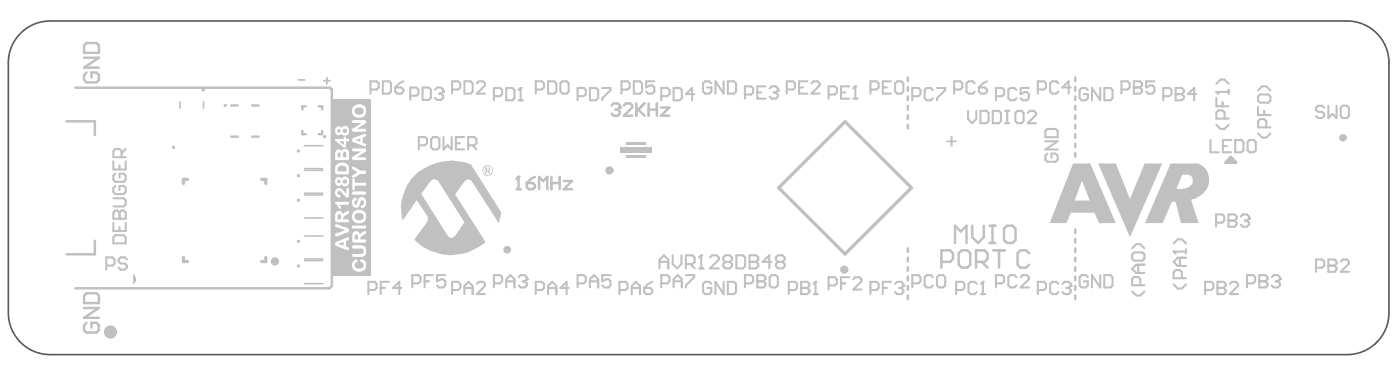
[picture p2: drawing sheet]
<svg xmlns="http://www.w3.org/2000/svg" width="141mm" height="38mm" viewBox="0 0 141 38" stroke-linecap="round" stroke-linejoin="round" font-family="sans-serif">
<g fill="none" stroke="#c0c0c0" stroke-width=".25">
<path d="M6.7 12.2h2.9v1.4M7.6 8.8h25.8l.1 .2v19.8l-.2 .3h-25.7M23.4 10.6h.6M23.4 13.8h.6M25.5 10.6h.6M25.5 13.8h.6M30.6 13.2v.3h.3M30.9 10.7h-.3v.3M32.2 10.7h.4v.3M32.6 13.2v.3h-.4M91.7 7.8v.4M91.7 8.8v.3"/>
<path d="M91.7 9.7v.4M91.7 10.7v.3M91.7 11.6v.4M91.7 12.6v.3M108.6 7.8v.4M108.6 8.8v.3M108.6 9.7v.4M108.6 10.7v.3M108.6 11.6v.4M108.6 12.6v.3M108.6 13.5v.4M108.6 14.5v.4"/>
<path d="M108.6 15.4v.4M9.6 24.3v1.3h-2.9M91.7 25v.4M91.7 26v.4M91.7 26.9v.4M91.7 27.9v.4M91.7 28.8v.4M91.7 29.8v.4M108.6 23.1v.4M108.6 24.1v.3M108.6 25v.4M108.6 26v.4"/>
<path d="M108.6 26.9v.4M108.6 27.9v.4M108.6 28.8v.4M108.6 29.8v.4"/>
</g>
<g fill="none" stroke="#c0c0c0" stroke-width=".17">
<path d="M18.2 10.3v.6M20.6 10.3v.6M30.8 19.6h1.8M30.8 17.2h1.8M30.8 19.5h1.8M30.8 14.7h1.8M30.8 17h1.8M13.5 27.7v.8M30.8 28.6h1.8M30.8 26.3h1.8M30.8 26.1h1.8M30.8 22h1.8"/>
<path d="M30.8 23.8h1.8"/>
</g>
<path d="M19 18.1h-.5v.4M26.4 18.1h.5v.4M78.7 18.9l6.7-6.6 6.7 6.6-6.7 6.7zM123.9 16.4l.5-.5 .5 .5zM124.4 15.9v.5M18.5 25.9v.5h.5M26.9 25.9v.5h-.5" fill="none" stroke="#c0c0c0" stroke-width=".33"/>
<g fill="#c0c0c0">
<path d="M13.5 27.9h.2v.4h-.2z" fill-rule="evenodd"/>
<path d="M63.3 14.3h2v.3h-2z" fill-rule="evenodd"/>
<path d="M63.3 15.7h2v.2h-2z" fill-rule="evenodd"/>
<path d="M62.7 14.8h3.2v.6h-3.2z" fill-rule="evenodd"/>
</g>
<path d="M30.2 8.1h.6M32.7 8.1h.6M33 7.8v.6" fill="none" stroke="#c0c0c0" stroke-width=".19"/>
<g fill="none" stroke="#c0c0c0" stroke-width=".25">
<path d="M8.5 4.6l.2-.3h1l.3 .3v.7h-1.5zM8.5 5.8h1.5l-1.5 1h1.5M8.7 7.3l-.2 .3v.5l.2 .2h1l.3-.2v-.5l-.3-.3h-.5v.5M61.8 10.6l.2-.2h.4l.2 .2v.2M62.2 11h.2M62.4 11l.2 .3v.2l-.2 .2h-.4l-.2-.2M62.6 10.8h.1M62.6 10.8l-.2 .2M63 10.6l.3-.2h.4l.2 .2v.2l-.9 .9h.9M64.3 10.4v1.3M64.5 11l.6 .7M65.1 10.4l-.8 .9"/>
<path d="M65.5 11h.9M65.5 10.4v1.3M66.4 10.4v1.3M66.8 10.8h.8l-.8 .9h.8M8.5 29.8l.2-.2h1l.3 .2v.7h-1.5zM8.5 31h1.5l-1.5 1h1.5M8.7 32.5l-.2 .3v.5l.2 .2h1l.3-.2v-.5l-.3-.3h-.5v.5"/>
</g>
<g fill="none" stroke="#c0c0c0" stroke-width=".21">
<path d="M11.5 16.3v.8h1.2v-.8M11.5 20h1l.2 .2v.4l-.2 .2h-1M11.7 17.5l-.2 .2v.4l.2 .2h.8l.2-.2v-.4l-.2-.2h-.4v.4M11.7 18.7l-.2 .2v.5l.2 .2h.8l.2-.2v-.5l-.2-.2h-.4v.5M12.1 16.7v.4M12.3 15.8v-.6l-.2-.2h-.4l-.2 .2v.6h1.2M12.7 15l-.4 .4M37.4 9h.7l.2-.2v-.4l-.2-.2h-.7v1.2M38.7 8.2h.6l.2 .2v.8l-.2 .2h-.6zM39.9 8.8h.7l.2 .2v.2l-.2 .2h-.5l-.2-.2zM40.8 8.2l-.5 .2-.4 .4M45.7 9h.6l.2-.2v-.4l-.2-.2h-.6v1.2"/>
<path d="M46.9 8.2h.7l.2 .2v.8l-.2 .2h-.7zM48.2 8.4l.2-.2h.4l.2 .2v.2l-.8 .8h.8M49.9 9.7h.6l.2-.2v-.4l-.2-.2h-.6v1.2M51.2 8.9h.6l.2 .2v.8l-.2 .2h-.6zM52.4 10.1h.4M52.6 8.9h.1M52.6 8.9v1.2M52.6 8.9l-.2 .2M58.4 9.7h.6l.2-.2v-.4l-.2-.2h-.6v1.2M59.6 8.9h.6l.2 .2v.8l-.2 .2h-.6zM60.9 8.9h.8v.2l-.8 .8v.2M62.8 9h.6l.2-.2v-.4l-.2-.2h-.6v1.2"/>
<path d="M64 8.2h.7l.2 .2v.8l-.2 .2h-.7zM66.1 8.2h-.8v.6l.4-.2h.2l.2 .2v.4l-.2 .2h-.4l-.2-.2M66.8 9.7h.6l.2-.2v-.4l-.2-.2h-.6v1.2M68.1 8.9h.6l.2 .2v.8l-.2 .2h-.6zM70.1 9.5h-.8l.6-.6v1.2M71.9 8.4l-.2-.2h-.4l-.3 .2v.8l.3 .2h.4l.2-.2v-.4h-.4M73.1 8.2v1.2l-.8-1.2v1.2M73.5 8.2h.7l.2 .2v.8l-.2 .2h-.7zM75.3 9.5h.6l.2-.2v-.4l-.2-.2h-.6v1.2M76.5 9.3h.4M77.4 8.7h-.9v1.2h.9M77.8 8.9l.2-.2h.4l.2 .2v.2"/>
<path d="M78.2 9.3h.2M78.4 9.3l.2 .2v.2l-.2 .2h-.4l-.2-.2M78.6 9.1h.1M78.6 9.1l-.2 .2M79.5 9h.6l.2-.2v-.4l-.2-.2h-.6v1.2M80.7 8.8h.5M81.6 8.2h-.9v1.2h.9M82 8.4l.2-.2h.4l.2 .2v.2l-.8 .8h.8M88 9h.6l.2-.2v-.4l-.2-.2h-.6v1.2M89.2 8.8h.4M90 8.2h-.8v1.2h.8M90.4 8.4l.3-.2h.4l.2 .2v.8l-.2 .2h-.4l-.3-.2z"/>
<path d="M92.2 9.7h.6l.2-.2v-.4l-.2-.2h-.6v1.2M94.3 9.1l-.2-.2h-.5l-.2 .2v.8l.2 .2h.5l.2-.2M94.7 8.9h.8v.2l-.8 .8v.2M100.6 9.7h.7l.2-.2v-.4l-.2-.2h-.7v1.2M102.7 9.1l-.2-.2h-.4l-.2 .2v.8l.2 .2h.4l.2-.2M104 8.9h-.9v.6l.4-.2h.3l.2 .2v.4l-.2 .2h-.5l-.2-.2M104.9 9h.6l.2-.2v-.4l-.2-.2h-.6v1.2M106.9 8.4l-.2-.2h-.4l-.2 .2v.8l.2 .2h.4l.2-.2M108.2 8.8h-.8l.6-.6v1.2M113.3 9h.6l.2-.2v-.4l-.2-.2h-.6v1.2M114.6 8.8h.1M114.6 8.2h.6l.2 .2v.2l-.2 .2 .2 .2v.2l-.2 .2h-.6z"/>
<path d="M114.6 8.8h.6M116.6 8.2h-.8v.6l.4-.2h.2l.2 .2v.4l-.2 .2h-.4l-.2-.2M117.5 9.7h.7l.2-.2v-.4l-.2-.2h-.7v1.2M118.8 9.5h.1M118.8 8.9h.6l.2 .2v.2l-.2 .2 .2 .2v.2l-.2 .2h-.6zM118.8 9.5h.6M120.9 9.5h-.9l.7-.6v1.2M127.1 13.5l.4 .4h.5l.4-.4M127.1 9.7l.2-.2h.9l.2 .2v.4l-.2 .3h-.9l-.2-.3zM127.1 10.8v.8h1.3M127.1 9.1l.4-.4h.5l.4 .4M127.7 11.2v.4"/>
<path d="M128 12.8v-.6l-.3-.2h-.4l-.2 .2v.6h1.3M133.8 10.9l-.2-.2h-.4l-.2 .2v.2l.2 .2h.4l.2 .2v.2l-.2 .2h-.4l-.2-.2M134.2 10.7v1.2l.4-.4 .5 .4v-1.2M135.5 10.9l.2-.2h.4l.2 .2v.8l-.2 .2h-.4l-.2-.2zM10.7 26.8h.7l.2-.2v-.5l-.2-.2h-.7v1.3M11.5 23.9l.2-.2h.8l.2 .2v.6h-1.2zM11.5 21.4l.2-.2h.2l.2 .2 .2-.2h.2l.2 .2v.6h-1.2zM11.5 22.5v.8h1.2v-.8M12.1 22h.1M12.1 21.4v.6M12.1 22.9v.4M12.8 26.1l-.2-.2h-.4l-.2 .2v.3l.2 .2h.4l.2 .2v.2l-.2 .2h-.4l-.2-.2"/>
<path d="M37.2 29.2h.6l.3-.2v-.4l-.3-.2h-.6v1.2M38.5 29h.4M39.3 28.4h-.8v1.2M40.6 29h-.9l.6-.6v1.2M45.7 29.2h.6l.2-.2v-.4l-.2-.2h-.6v1.2M46.9 29h.9M46.9 29.6v-.8l.4-.4 .5 .4v.8M48.2 28.6l.2-.2h.4l.2 .2v.2l-.8 .8h.8M49.9 28.6h.6l.2-.2v-.5l-.2-.2h-.6v1.3M51.2 29v-.9l.4-.4 .4 .4v.9M51.2 28.4h.8M52.4 27.9l.2-.2h.4l.2 .2v.2"/>
<path d="M52.8 28.4h.2M53 28.4l.2 .2v.2l-.2 .2h-.4l-.2-.2M53.2 28.1h.1M53.2 28.1l-.2 .3M58.4 28.6h.6l.2-.2v-.5l-.2-.2h-.6v1.3M59.6 28.4h.8M59.6 29v-.9l.4-.4 .4 .4v.9M61.7 27.7h-.8v.7l.4-.3h.2l.2 .3v.4l-.2 .2h-.4l-.2-.2M62.6 29.2h.6l.2-.2v-.4l-.2-.2h-.6v1.2M63.8 29h.9M63.8 29.6v-.8l.5-.4 .4 .4v.8M65.1 29h.6l.2 .2v.2l-.2 .2h-.4l-.2-.2z"/>
<path d="M65.9 28.4l-.4 .2-.4 .4M66.8 28.6h.6l.2-.2v-.5l-.2-.2h-.6v1.3M68.1 28.4h.8M68.1 29v-.9l.4-.4 .4 .4v.9M69.3 27.7h.8v.2l-.8 .9v.2M71.9 28.6l-.2-.2h-.4l-.3 .2v.8l.3 .2h.4l.2-.2v-.4h-.4M73.1 28.4v1.2l-.8-1.2v1.2M73.5 28.4h.7l.2 .2v.8l-.2 .2h-.7zM75.3 28.6h.6l.2-.2v-.5l-.2-.2h-.6v1.3M76.5 28.4h.1M76.5 27.7h.6l.3 .2v.2l-.3 .3 .3 .2v.2l-.3 .2h-.6zM76.5 28.4h.6"/>
<path d="M77.8 27.9l.2-.2h.4l.2 .2v.9l-.2 .2h-.4l-.2-.2zM79.7 29.2h.6l.2-.2v-.4l-.2-.2h-.6v1.2M81 29h.1M81 28.4h.6l.2 .2v.2l-.2 .2 .2 .2v.2l-.2 .2h-.6zM81 29h.6M82.2 29.6h.4M82.4 28.4h.1M82.4 28.4v1.2M82.4 28.4l-.2 .2M88 29.2h.6l.2-.2v-.4l-.2-.2h-.6v1.2M89.2 29h.4M90 28.4h-.8v1.2"/>
<path d="M90.4 28.6l.3-.2h.4l.2 .2v.2M90.9 29h.2M91.1 29l.2 .2v.2l-.2 .2h-.4l-.3-.2M91.3 28.8h.1M91.3 28.8l-.2 .2M92.2 28.6h.6l.2-.2v-.5l-.2-.2h-.6v1.3M94.3 27.9l-.2-.2h-.5l-.2 .2v.9l.2 .2h.5l.2-.2M94.7 27.9l.2-.2h.4l.2 .2v.9l-.2 .2h-.4l-.2-.2zM100.6 28.6h.7l.2-.2v-.5l-.2-.2h-.7v1.3M102.7 27.9l-.2-.2h-.4l-.2 .2v.9l.2 .2h.4l.2-.2M103.1 27.9l.2-.2h.5l.2 .2v.2l-.9 .9h.9M104.9 29.2h.6l.2-.2v-.4l-.2-.2h-.6v1.2"/>
<path d="M106.9 28.6l-.2-.2h-.4l-.2 .2v.8l.2 .2h.4l.2-.2M107.4 28.6l.2-.2h.4l.2 .2v.2M107.8 29h.2M108 29l.2 .2v.2l-.2 .2h-.4l-.2-.2M108.2 28.8h.1M108.2 28.8l-.2 .2M114.4 29.4l.4 .4h.4l.4-.4M114.4 25.6l.2-.2h.8l.2 .2v.5l-.2 .2h-.8l-.2-.2zM114.4 25l.4-.4h.4l.4 .4M115 26.7v.8M115.2 28.8v-.7l-.2-.2h-.4l-.2 .2v.7h1.2M115.6 26.7h-.8l-.4 .4 .4 .4h.8"/>
<path d="M126 28.6h.6l.2-.2v-.5l-.2-.2h-.6v1.3M127.2 28.4h.1M127.2 27.7h.7l.2 .2v.2l-.2 .3 .2 .2v.2l-.2 .2h-.7zM127.2 28.4h.7M128.5 27.9l.2-.2h.4l.2 .2v.2M128.9 28.4h.2M129.1 28.4l.2 .2v.2l-.2 .2h-.4l-.2-.2M129.3 28.1h.1M129.3 28.1l-.2 .3"/>
</g>
<path d="M96 13.7h.3v.5h.4v.1h-.4v.5h-.3v-.5h-.4v-.1h.4z" fill="#c0c0c0"/>
<g fill="none" stroke="#c0c0c0" stroke-width=".21">
<path d="M105.6 13.2l.2-.2h.9l.2 .2v.6h-1.3zM105.6 14.2h1.3l-1.3 .9h1.3M105.8 15.5l-.2 .2v.4l.2 .2h.9l.2-.2v-.4l-.2-.2h-.4v.4M122.9 9.3h.1M122.9 12.6l.4 .4h.4l.5-.4M122.9 9.9v.8h1.3M122.9 9.3h1.3M122.9 9.3l.2 .2M122.9 8.4l.4-.4h.4l.5 .4M123.5 10.3v.4M123.7 12v-.7l-.2-.2h-.4l-.2 .2v.7h1.3M124.2 9.1v.4"/>
<path d="M118.6 25.4h.1M118.6 28.7l.4 .4h.4l.4-.4M118.6 25.4h1.2M118.6 25.4l.2 .2M118.6 24.5l.4-.4h.4l.4 .4M119.2 26v.8M119.4 28v-.6l-.2-.2h-.4l-.2 .2v.6h1.2M119.8 26h-.8l-.4 .4 .4 .4h.8M119.8 25.2v.4M133 27h.6l.2-.2v-.4l-.2-.2h-.6v1.2M134.2 26.8h.1M134.2 26.2h.6l.3 .2v.2l-.3 .2 .3 .2v.2l-.3 .2h-.6z"/>
<path d="M134.2 26.8h.6M135.5 26.4l.2-.2h.4l.2 .2v.2l-.8 .8h.8"/>
</g>
<path d="M104 25.5l-.3-.3h-.6l-.3 .3v1.2l.3 .3h.6l.3-.3" fill="none" stroke="#c0c0c0" stroke-width=".25"/>
<path d="M33.4 10h1.9v17.8h-1.9z" fill-rule="evenodd" fill="#c0c0c0"/>
<g fill="#fff">
<path d="M33.9 22.7l.2-.1 .9 .4a.23 .23 0 0 1 .3 .2 .23 .23 0 0 1-.3 .3l-.9 .3a.16 .16 0 0 1-.2-.1 .16 .16 0 0 1 .1-.2l.9-.3-1-.3z"/>
<path d="M33.9 20.4v-.1h1.3a.15 .15 0 0 1 .1 .2 .15 .15 0 0 1-.2 .1h-.8l.2 .3a.14 .14 0 0 1-.2 .2 .11 .11 0 0 1-.1-.2l-.3-.3z"/>
<path d="M33.9 19.1a.52 .52 0 0 1 .9 .2l.2 .2v-.5a.13 .13 0 0 1 .2-.1 .13 .13 0 0 1 .1 .2v.7a.25 .25 0 0 1-.5-.1l-.2-.2a.3 .3 0 0 0-.2-.2 .3 .3 0 0 0-.3 .1l.1 .2a.16 .16 0 0 1 .2 .2 .16 .16 0 0 1-.1 .1 .16 .16 0 0 1-.2-.1h-.1a.55 .55 0 0 1-.1-.7z"/>
<path d="M34.2 24.6l.5 .2v-.4zM33.9 24.5l1.1-.5a.17 .17 0 0 1 .3 0 .18 .18 0 0 1-.2 .3h-.1v.5l.1 .1a.18 .18 0 0 1 .2 .2 .18 .18 0 0 1-.3 .1l-1.1-.4z"/>
<path d="M34.2 21.6l-.1 .5h.4v-.4l-.2-.1zM33.9 21.4a.41 .41 0 0 1 .5-.1 .41 .41 0 0 1 .3 .3 .62 .62 0 0 1 .6-.3v.2l-.5 .2-.1 .3v.1h.5a.15 .15 0 0 1 .1 .2 .15 .15 0 0 1-.2 .1h-1.2v-.1v-.7z"/>
<path d="M34.1 18.3a.18 .18 0 0 0 .3 0 .18 .18 0 0 0-.3 0zM34.6 18.3a.25 .25 0 0 0 .5 0 .25 .25 0 0 0-.5 0zM34 17.9h.4l.1 .1a.43 .43 0 0 1 .6-.1 .43 .43 0 0 1 .2 .6 .4 .4 0 0 1-.4 .3 .4 .4 0 0 1-.4-.3 .35 .35 0 0 1-.5 .2 .35 .35 0 0 1-.1-.5z"/>
<path d="M34.2 16.9l-.1 .4h.9v-.3a.43 .43 0 0 0-.6-.3zM33.9 16.6h.1a.72 .72 0 0 1 .7-.2 .72 .72 0 0 1 .6 .5l-.1 .7h-1.3v-.1v-.6z"/>
<path d="M34.2 15.4l-.1 .4h.3v-.4l-.1-.1zM34.7 15.3v.5h.3v-.4a.17 .17 0 0 0-.1-.1 .17 .17 0 0 0-.2 0zM33.9 15.2a.35 .35 0 0 1 .6 .1 .38 .38 0 0 1 .5-.3 .38 .38 0 0 1 .3 .5l-.1 .6h-1.3v-.8z"/>
<path d="M34.2 14.2l.5 .4v-.4zM33.9 14h.8v-.1a.12 .12 0 0 1 .2-.1 .12 .12 0 0 1 .1 .2h.3v.2h-.1h-.2v.6l-.1 .1h-.2l-.8-.6z"/>
<path d="M34.1 13.2a.18 .18 0 0 0 .3 0 .18 .18 0 0 0-.3 0zM34.6 13.2a.25 .25 0 0 0 .5 0 .25 .25 0 0 0-.5 0zM33.9 12.9a.34 .34 0 0 1 .6 0 .4 .4 0 0 1 .5-.2 .4 .4 0 0 1 .3 .4 .46 .46 0 0 1-.2 .5 .46 .46 0 0 1-.6-.1 .35 .35 0 0 1-.5 .1 .35 .35 0 0 1-.1-.4z"/>
</g>
<path d="M35.3 10h2.2v17.8h-2.2z" fill-rule="evenodd" fill="#c0c0c0"/>
<g fill="#fff">
<path d="M35.7 26.3h.1a.18 .18 0 0 1 .2-.2 .18 .18 0 0 1 .1 .2 .18 .18 0 0 1-.2 .2 .37 .37 0 0 0 0 .4 .37 .37 0 0 0 .5 .2 .36 .36 0 0 0 .3-.4 .36 .36 0 0 0-.3-.3 .26 .26 0 0 1 .3-.3 .26 .26 0 0 1 .2 .3l.1 .2a.71 .71 0 0 1-.8 .8 .71 .71 0 0 1-.6-1z"/>
<path d="M35.6 24.8l.8-.1a.63 .63 0 0 1 .6 .4 .63 .63 0 0 1-.2 .7l-.1 .1h-.9a.16 .16 0 0 1-.2-.2 .16 .16 0 0 1 .2-.1h.6a.27 .27 0 0 0 .3-.3 .27 .27 0 0 0-.3-.2h-.7l-.1-.2z"/>
<path d="M35.6 22.8h1.4l-.1 .2h-1.1a.16 .16 0 0 1-.2 0 .16 .16 0 0 1 0-.2z"/>
<path d="M35.7 20a.17 .17 0 0 1 .3-.1 .17 .17 0 0 1-.1 .3 .19 .19 0 0 0-.1 .3 .19 .19 0 0 0 .3 .1v-.3a.44 .44 0 0 1 .6-.5 .44 .44 0 0 1 .3 .7 .39 .39 0 0 1-.5 .4l-.1-.1a.32 .32 0 0 0 .3-.3 .32 .32 0 0 0-.1-.3l-.2 .1v.1a.41 .41 0 0 1-.3 .5 .41 .41 0 0 1-.5-.2 .66 .66 0 0 1 .1-.7z"/>
<path d="M35.6 19.3h1.3a.15 .15 0 0 1 .1 .2 .15 .15 0 0 1-.2 .1h-1.1l-.1-.1z"/>
<path d="M35.6 18h.2v.4h1a.15 .15 0 0 1 .2 .2 .15 .15 0 0 1-.2 .1h-1v.3a.13 .13 0 0 1-.1 .2 .13 .13 0 0 1-.1-.2z"/>
<path d="M35.6 16.8l.2 .1a1.02 1.02 0 0 0 1.1 .3 .15 .15 0 0 1 .1 .2 .15 .15 0 0 1-.2 .1h-.4l-.6 .4a.15 .15 0 0 1-.2-.1 .15 .15 0 0 1 .1-.2l.4-.2-.5-.3v-.1z"/>
<path d="M35.6 15h1.2a.2 .2 0 0 1 .2 .1 .2 .2 0 0 1-.1 .2l-.8 .5h.8l.1 .3h-.1h-1.1a.21 .21 0 0 1-.2-.1 .21 .21 0 0 1 .2-.3l.7-.4h-.8l-.1-.2z"/>
<path d="M35.6 12.1h1.3l.1 .3-.9 .6h.8l.1 .1a.14 .14 0 0 1 0 .1 .14 .14 0 0 1-.2 .1h-1a.19 .19 0 0 1-.2-.2 .19 .19 0 0 1 .2-.2l.7-.5h-.9v-.1z"/>
<path d="M35.8 23.7v.4h.4l-.1-.4-.2-.1zM35.7 23.4a.41 .41 0 0 1 .7 .3v-.2a.51 .51 0 0 1 .6-.2v.2l-.6 .5v.1h.5l.1 .1a.17 .17 0 0 1 0 .2 .17 .17 0 0 1-.2 .1l-1.2-.1v-.8z"/>
<path d="M35.8 21.6a.45 .45 0 0 0 .4 .6 .45 .45 0 0 0 .5-.5 .55 .55 0 0 0-.9-.1zM35.7 21.4l.1-.1a.71 .71 0 0 1 1 .1 .71 .71 0 0 1 0 1 .71 .71 0 0 1-1-.1 .71 .71 0 0 1-.1-.9z"/>
<path d="M35.9 14.1l.5 .2v-.3zM35.6 14l1.1-.5a.17 .17 0 0 1 .3 0 .18 .18 0 0 1-.2 .3l-.1 .1v.5l.1 .1a.15 .15 0 0 1 .2 .2 .15 .15 0 0 1-.3 0l-1-.4-.1-.1z"/>
<path d="M35.8 11a.45 .45 0 0 0 .4 .6 .45 .45 0 0 0 .5-.5 .55 .55 0 0 0-.9-.1zM35.7 10.8l.1-.1a.71 .71 0 0 1 1 0 .71 .71 0 0 1 0 1 .71 .71 0 0 1-1 0 .71 .71 0 0 1-.1-.9z"/>
</g>
<g fill="none" stroke="#c0c0c0" stroke-width=".21">
<path d="M41.5 9.7h.6l.2-.3v-.4l-.2-.2h-.6v1.3M42.3 14.6h.6l.3-.2v-.4l-.3-.2h-.6v1.3M42.7 8.8h.6l.2 .2v.9l-.2 .2h-.6zM43.6 14l.2-.2h.4l.2 .2v.9l-.2 .2h-.4l-.2-.2zM43.9 9l.3-.2h.4l.2 .2v.2M44.4 9.4h.2M44.6 9.4l.2 .3v.2l-.2 .2h-.4l-.3-.2M44.8 9.2h.1M44.8 9.2l-.2 .2M44.8 13.8v1.3l.4-.5 .4 .5v-1.3M46.1 14.4h.4M46.9 13.8h-.8v1.3h.8"/>
<path d="M47.3 14.6h.6l.2-.2v-.4l-.2-.2h-.6v1.3M47.7 14.6l.4 .5M54.1 9h.7l.2-.2v-.4l-.2-.2h-.7v1.2M55.4 8.2h.6l.2 .2v.8l-.2 .2h-.6zM56.6 8.4l.2-.2h.5l.2 .2v.8l-.2 .2h-.5l-.2-.2zM83.7 9.5h.6l.3-.2v-.4l-.3-.2h-.6v1.2M85 9.3h.4M85.8 8.7h-.8v1.2h.8M86.2 9.9h.4M86.4 8.7h.1M86.4 8.7v1.2M86.4 8.7l-.2 .2"/>
<path d="M96.4 9h.6l.2-.2v-.4l-.2-.2h-.6v1.2M98.5 8.4l-.2-.2h-.4l-.2 .2v.8l.2 .2h.4l.2-.2M98.9 8.8h.6l.2 .2v.2l-.2 .2h-.4l-.2-.2zM99.7 8.2l-.4 .2-.4 .4M109.9 9.1l-.2-.2h-.4l-.2 .2v.8l.2 .2h.4l.2-.2v-.4h-.4M111.2 8.9v1.2l-.9-1.2v1.2M111.6 8.9h.6l.2 .2v.8l-.2 .2h-.6zM122.3 14.1v1.3h.9M123.6 14.7h.4M124.4 14.1h-.8v1.3h.8M124.8 14.1h.6l.2 .2v.8l-.2 .3h-.6zM126.1 14.3l.2-.2h.4l.2 .2v.8l-.2 .3h-.4l-.2-.3z"/>
<path d="M41.7 28.6h.6l.2-.2v-.5l-.2-.2h-.6v1.3M42.9 28.4h.4M43.7 27.7h-.8v1.3M45 27.7h-.8v.7l.4-.3h.2l.2 .3v.4l-.2 .2h-.4l-.2-.2M54.1 29.2h.7l.2-.2v-.4l-.2-.2h-.7v1.2M55.4 29.6v-.8l.4-.4 .4 .4v.8M55.4 29h.8M57.5 29h-.9l.7-.6v1.2M66.6 27.1v-.9l.5-.5 .4 .5v.9M66.6 26.4h.9M68 25.7v.9l.4 .5 .5-.5v-.9M69.3 26.6h.7l.2-.2v-.4l-.2-.3h-.7v1.4"/>
<path d="M69.7 26.6l.5 .5M70.6 27.1h.5M70.9 25.7h.1M70.9 25.7l-.3 .3M70.9 25.7v1.4M71.7 26l.3-.3h.4l.2 .3v.2l-.9 .9h.9M73.3 26.4h.4M73.3 26.4l-.2-.2v-.2l.2-.3h.4l.3 .3v.2l-.3 .2M73.3 26.4l-.2 .2v.2l.2 .3h.4l.3-.3v-.2l-.3-.2M74.4 25.7h.7l.2 .3v.8l-.2 .3h-.7zM75.7 26.4h.1M75.7 26.4h.7"/>
<path d="M75.7 25.7h.7l.2 .3v.2l-.2 .2 .2 .2v.2l-.2 .3h-.7zM78 26.4h-.9l.6-.7v1.4M78.6 26.4h.5M78.6 26.4l-.2-.2v-.2l.2-.3h.5l.2 .3v.2l-.2 .2M78.6 26.4l-.2 .2v.2l.2 .3h.5l.2-.3v-.2l-.2-.2M83.7 28.8h.7l.2-.2v-.5l-.2-.2h-.7v1.3M85 28.6h.4M85.8 27.9h-.8v1.3M86.2 28.1l.2-.2h.4l.3 .2v.3l-.9 .8h.9M96.6 29.2h.6l.2-.2v-.4l-.2-.2h-.6v1.2M98.7 28.6l-.2-.2h-.4l-.2 .2v.8l.2 .2h.4l.2-.2M99.1 29.6h.4"/>
<path d="M99.3 28.4h.1M99.3 28.4v1.2M99.3 28.4l-.2 .2M109.9 27.9l-.2-.2h-.4l-.2 .2v.9l.2 .2h.4l.2-.2v-.4h-.4M111.2 27.7v1.3l-.9-1.3v1.3M111.6 27.7h.6l.2 .2v.9l-.2 .2h-.6zM121.8 29.2h.6l.2-.2v-.4l-.2-.2h-.6v1.2M122.9 22.4h.6l.2-.2v-.4l-.2-.2h-.6v1.3M123 29h.1M123 28.4h.6l.3 .2v.2l-.3 .2 .3 .2v.2l-.3 .2h-.6zM123 29h.6M124.1 22.2h.1"/>
<path d="M124.1 21.6h.7l.2 .2v.2l-.2 .2 .2 .2v.2l-.2 .3h-.7zM124.1 22.2h.7M124.3 28.6l.2-.2h.4l.2 .2v.2l-.8 .8h.8M125.4 21.8l.2-.2h.4l.2 .2v.2M125.8 22.2h.2M126 22.2l.2 .2v.2l-.2 .3h-.4l-.2-.3M126.2 22h.1M126.2 22l-.2 .2"/>
</g>
<g fill="none" stroke="#c0c0c0" stroke-width=".25">
<path d="M52.2 19.1h.4M52.4 17.8h.1M52.4 17.8v1.3M52.4 17.8l-.2 .2M53.2 18.4h.7l.2 .3v.2l-.2 .2h-.5l-.2-.2zM54.1 17.8l-.5 .2-.4 .4M54.5 19.1v-1.3l.4 .4 .4-.4v1.3M55.7 18.4h.9M55.7 17.8v1.3M56.6 17.8v1.3M57 18.2h.8l-.8 .9h.8M96.5 24.5v-1.7l.6 .5 .6-.5v1.7"/>
<path d="M98.2 22.8v1.1l.6 .6 .6-.6v-1.1M100 22.8h.6M100 24.5h.6M100.3 22.8v1.7M101.4 23l.3-.2h.6l.3 .2v1.2l-.3 .3h-.6l-.3-.3z"/>
</g>
<path d="M119.5 17.6l-.6 1.4h.3a1.21 1.21 0 0 0 1.3-.6 .68 .68 0 0 0-.9-.8zM111 16.5h1.7l1.5 3.5 1.5-3.5h1.7l-3.2 7.4zM109.3 18.2l-.7 2h1.5zM118.3 16.5h2.6a1.5 1.5 0 0 1 1.1 .9 1.99 1.99 0 0 1-1.2 2.6l-.4 .1 .7 2.4h-1.8l-.5-2.2h-.4l-.9 2.2h-1.8zM108.4 16.5h1.8l2.5 6h-1.6l-.5-1.1h-2.4l-.4 1.1h-1.7z" fill="#c0c0c0"/>
<path d="M95.1 26.4h.9l.3-.3v-.6l-.3-.3h-.9v1.8M96.9 25.5l.3-.3h.5l.3 .3v1.2l-.3 .3h-.5l-.3-.3zM98.6 26.4h.9l.3-.3v-.6l-.3-.3h-.9v1.8M99.2 26.4l.6 .6M100.4 25.2h1.1M100.9 25.2v1.8" fill="none" stroke="#c0c0c0" stroke-width=".25"/>
<path d="M97.8 11.2v.8l.4 .4 .4-.4v-.8M99.1 11.2h.6l.2 .2v.8l-.2 .2h-.6zM100.3 11.2h.6l.2 .2v.8l-.2 .2h-.6zM101.6 12.4h.4M101.6 11.2h.4M101.8 11.2v1.2M102.6 11.4l.2-.2h.4l.2 .2v.8l-.2 .2h-.4l-.2-.2zM103.8 11.4l.3-.2h.4l.2 .2v.2l-.9 .8h.9" fill="none" stroke="#c0c0c0" stroke-width=".21"/>
<path d="M49.2 17v.1h.2v-.1zM49 16.9h.3a.17 .17 0 0 1 .2 .1 .17 .17 0 0 1-.1 .2l.1 .3h-.1l-.2-.3v.3h-.2zM48.8 17.2a.45 .45 0 0 0 .9 0 .45 .45 0 0 0-.9 0zM48.8 17.2a.53 .53 0 0 1 1 0 .53 .53 0 0 1-1 0zM41.6 18a5.4 5.4 0 0 1 6-1.4l3 4.8-.2 1.1-2.7-4.1a.45 .45 0 0 0-.4-.3 .45 .45 0 0 0-.4 .3l-.9 1.2 3.1 4.8a5.4 5.4 0 0 1-7.2-.2l1.3-1.9a.52 .52 0 0 0-.1-.6l-1-1.5-1.4 2a4 4 0 0 1 .3-3.3zM43.4 18.4l-.8 1.1 2.6 4.1a.44 .44 0 0 0 .4 .4 .44 .44 0 0 0 .4-.3l.9-1.3-2.6-4.1a.48 .48 0 0 0-.9 .1z" fill="#c0c0c0"/>
<g fill="none" stroke="#c0c0c0" stroke-width=".17">
<circle cx="17.5" cy="14.9" r=".08"/>
<circle cx="20.5" cy="9.1" r=".08"/>
<circle cx="22.8" cy="10.6" r=".08"/>
<circle cx="30.2" cy="17.7" r=".08"/>
<circle cx="30.2" cy="15.2" r=".08"/>
<circle cx="32.8" cy="13.8" r=".08"/>
<circle cx="30.2" cy="20.2" r=".08"/>
<circle cx="30.2" cy="26.8" r=".08"/>
<circle cx="30.2" cy="24.3" r=".08"/>
</g>
<g fill="none" stroke="#c0c0c0" stroke-width=".42">
<path d="M61.8 17.2l-.2-.2-.2 .2 .2 .2 .2-.2"/>
<circle cx="135.7" cy="13.9" r=".17"/>
<circle cx="27.8" cy="26.4" r=".21"/>
<circle cx="51.3" cy="25.2" r=".17"/>
<circle cx="85.3" cy="27.2" r=".21"/>
</g>
<circle cx="11.2" cy="33.5" r=".33" fill="none" stroke="#c0c0c0" stroke-width=".67"/>
<path d="M1.8 3.6a4.2 4.2 0 0 1 3.3-1.5h131a4.2 4.2 0 0 1 4.2 4.2v25.2a4.2 4.2 0 0 1-4.2 4.2h-131a4.2 4.2 0 0 1-4.3-4.2v-25.2a4.2 4.2 0 0 1 1-2.7z" fill="none" stroke="#5a5a5a" stroke-width=".17"/>
</svg>
